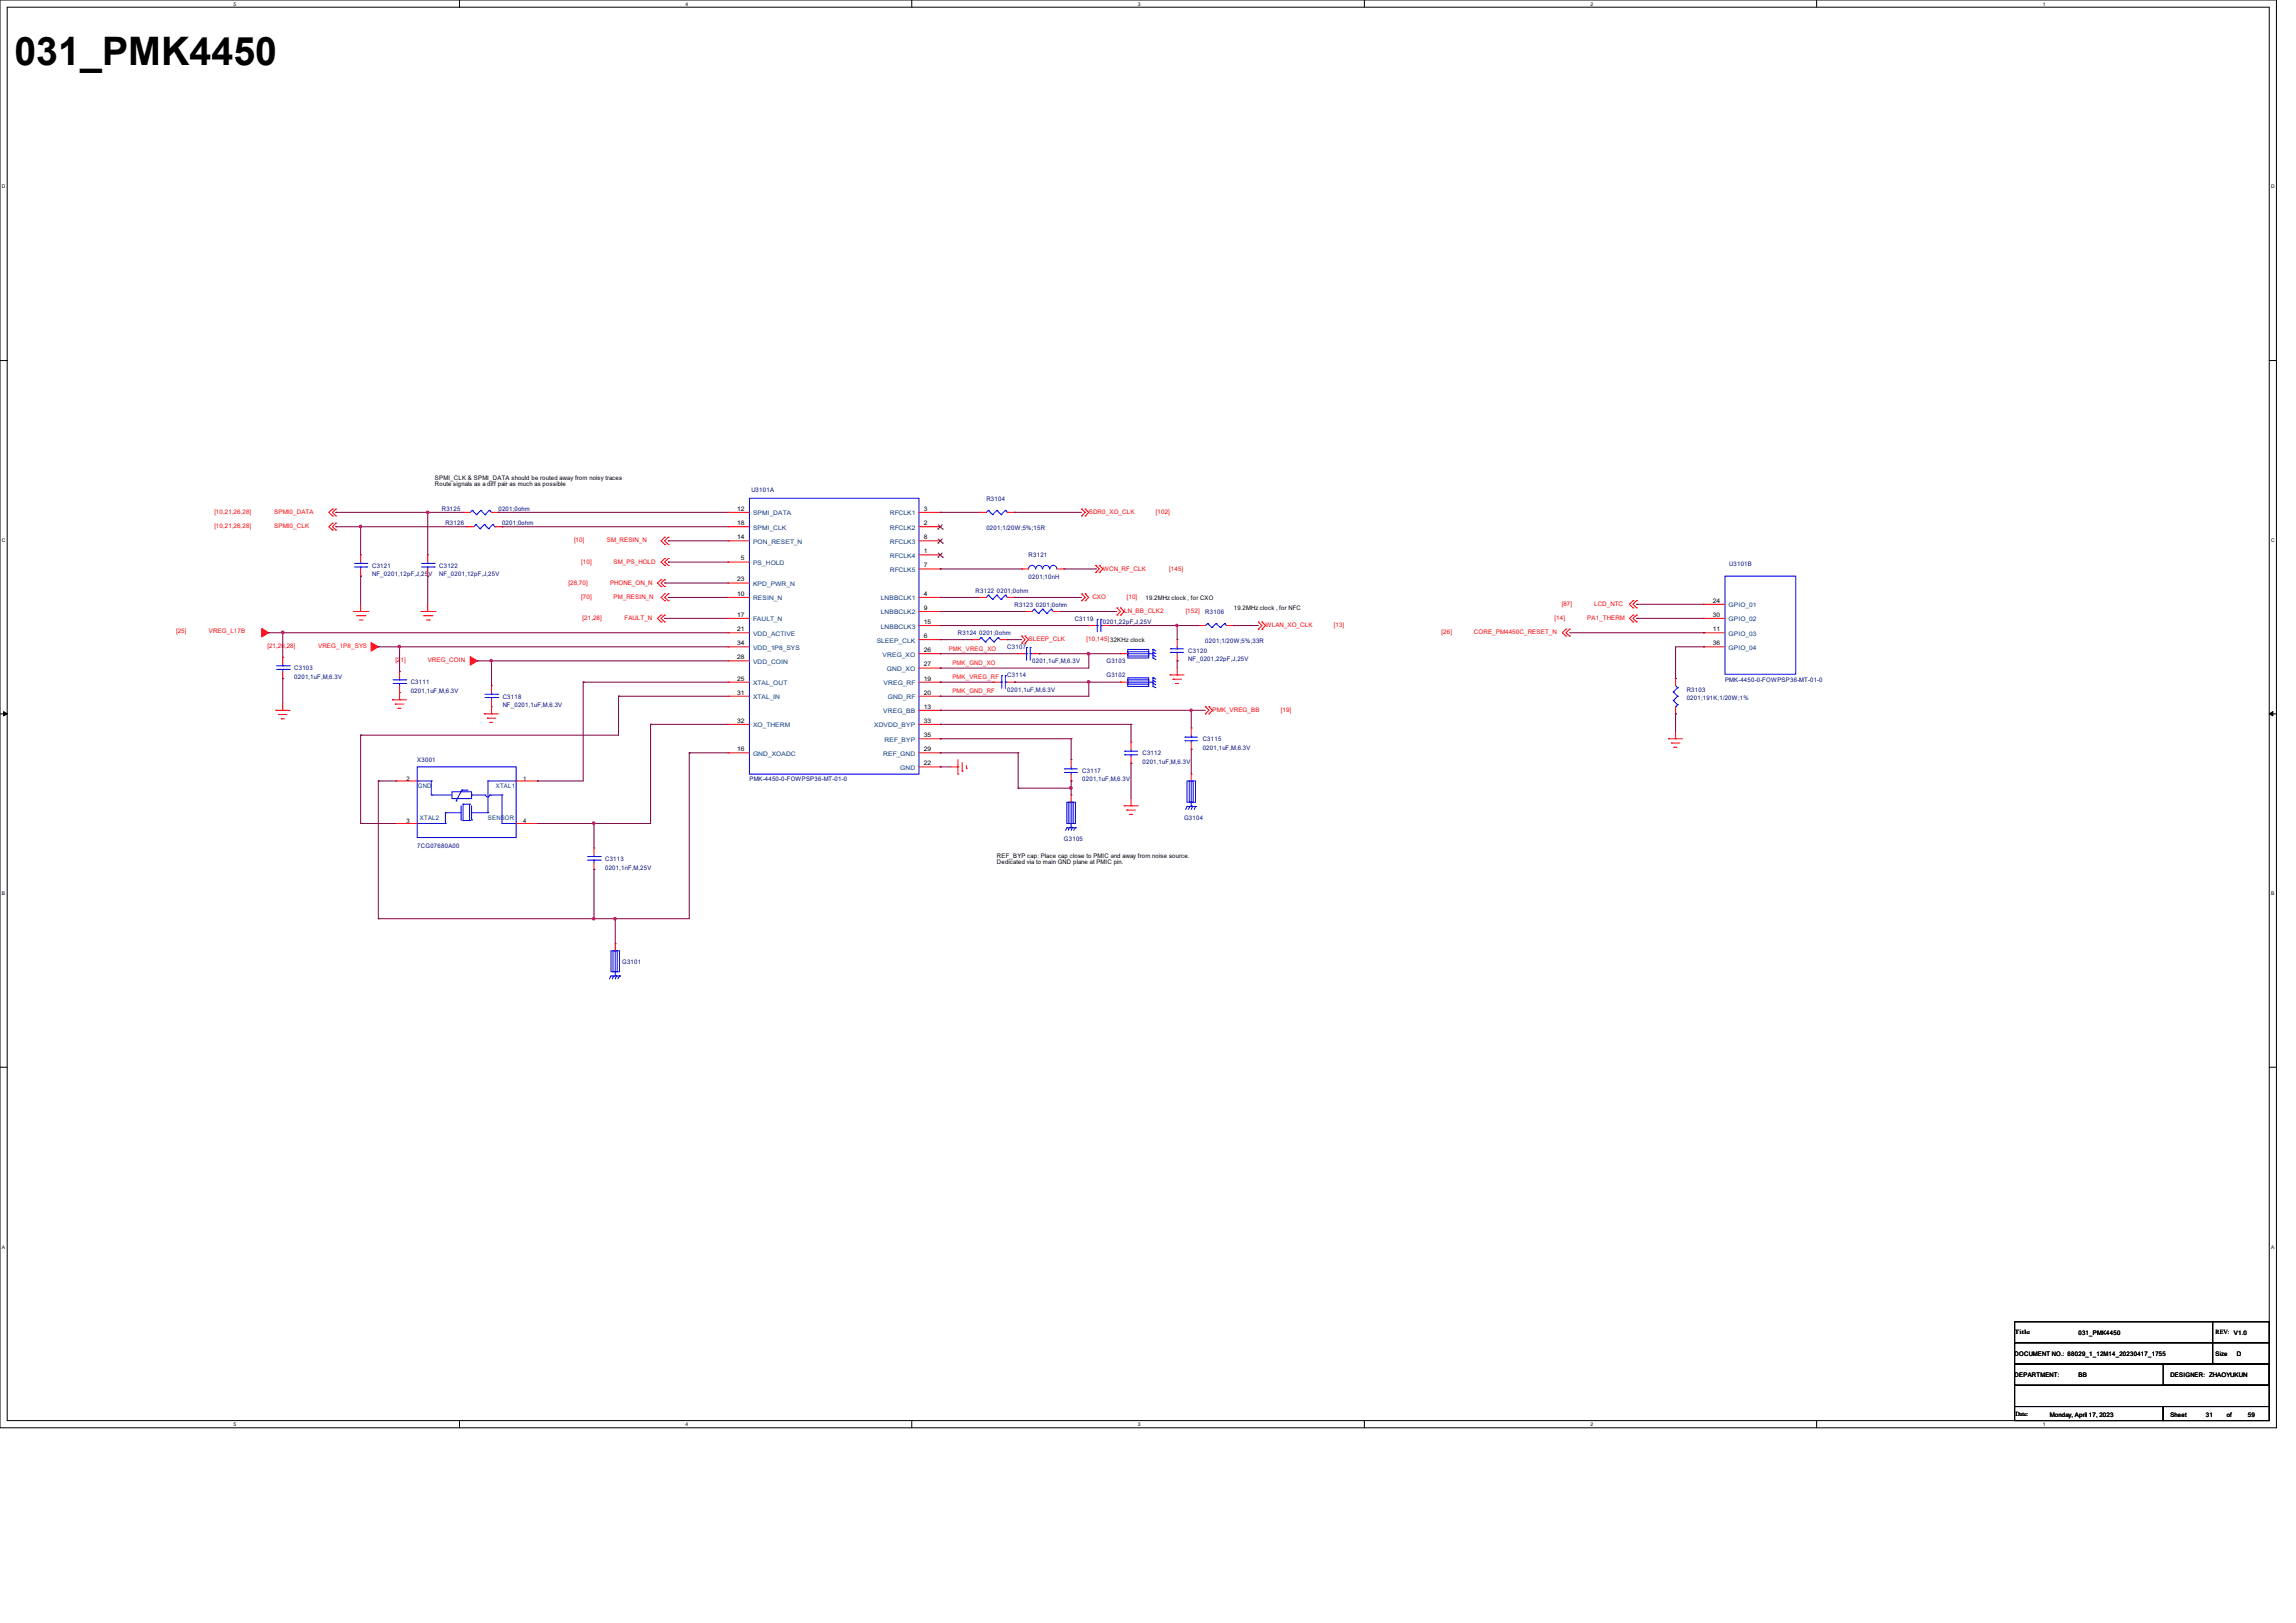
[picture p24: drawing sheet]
<svg xmlns="http://www.w3.org/2000/svg" width="297mm" height="210mm" viewBox="0 0 297 210" stroke-linecap="round" stroke-linejoin="round" font-family="sans-serif">
<defs><g id="words">
<text font-size="5.1" x="1.9" y="8.4">031_PMK4450</text>
<g font-size=".8">
<text x="56.3" y="62.1">SPMI_CLK &amp; SPMI_DATA should be routed away from noisy traces</text>
<text x="56.3" y="62.9">Route signals as a diff pair as much as possible</text>
<text x="95.4" y="69.8">14</text>
<text x="95.4" y="67.9">18</text>
<text x="95.4" y="66.1">12</text>
<text x="119.5" y="66.1">3</text>
<text x="119.5" y="67.9">2</text>
<text x="119.5" y="69.8">8</text>
<text x="119.5" y="71.6">1</text>
<text x="95.4" y="75.2">23</text>
<text x="95.4" y="77.1">10</text>
<text x="95.8" y="72.5">5</text>
<text x="119.5" y="77.1">4</text>
<text x="119.5" y="73.4">7</text>
<text x="148.2" y="77.6">19.2MHz clock , for CXO</text>
<text x="221.6" y="78">24</text>
<text x="95.4" y="79.8">17</text>
<text x="95.4" y="83.5">34</text>
<text x="95.4" y="81.7">21</text>
<text x="119.5" y="78.9">9</text>
<text x="119.5" y="80.7">15</text>
<text x="119.5" y="82.5">6</text>
<text x="159.6" y="79">19.2MHz clock , for NFC</text>
<text x="221.6" y="81.7">11</text>
<text x="221.6" y="79.8">30</text>
<text x="221.6" y="83.5">36</text>
<text x="95.4" y="85.3">28</text>
<text x="95.4" y="89.9">31</text>
<text x="95.4" y="88.1">25</text>
<text x="119.5" y="89.9">20</text>
<text x="119.5" y="86.2">27</text>
<text x="119.5" y="88.1">19</text>
<text x="119.5" y="84.4">26</text>
<text x="95.4" y="93.5">32</text>
<text x="119.5" y="95.4">35</text>
<text x="119.5" y="91.7">13</text>
<text x="119.5" y="93.5">33</text>
<text x="52.6" y="101">2</text>
<text x="67.7" y="101">1</text>
<text x="95.4" y="97.2">16</text>
<text x="119.5" y="99">22</text>
<text x="119.5" y="97.2">29</text>
<text x="52.6" y="106.5">3</text>
<text x="67.7" y="106.5">4</text>
<text x="128.9" y="111">REF_BYP cap: Place cap close to PMIC and away from noise source.</text>
<text x="128.9" y="111.8">Dedicated via to main GND plane at PMIC pin.</text>
<text x="260.6" y="172.6">Title</text>
<text x="268.9" y="172.7">031_PMK4450</text>
<text x="286.6" y="172.6">REV:</text>
<text x="289" y="172.7">V1.0</text>
<text x="260.6" y="175.4">DOCUMENT NO.: 88029_1_12M14_20230417_1755</text>
<text x="260.6" y="178.2">DEPARTMENT:</text>
<text x="268.9" y="178.2">BB</text>
<text x="280.8" y="178.2">DESIGNER: ZHAOYUKUN</text>
<text x="286.6" y="175.4">Size</text>
<text x="289.3" y="175.4">D</text>
<text x="260.7" y="183.2">Date:</text>
<text x="265.2" y="183.3">Monday, April 17, 2023</text>
<text x="280.8" y="183.3">Sheet</text>
<text x="285.3" y="183.3">31</text>
<text x="288" y="183.3">of</text>
<text x="290.8" y="183.3">59</text>
</g>
<g font-size=".8" fill="#000080">
<text x="97.2" y="63.7">U3101A</text>
<text x="127.6" y="64.8">R3104</text>
<text x="57.1" y="66.2">R3125</text>
<text x="57.6" y="68">R3126</text>
<text x="64.5" y="66.2">0201;0ohm</text>
<text x="64.9" y="68">0201;0ohm</text>
<text x="127.6" y="68.5">0201;1/20W;5%;15R</text>
<text x="48.1" y="73.5">C3121</text>
<text x="48.1" y="74.6">NF_0201,12pF,J,25</text>
<text x="55.4" y="74.6">V</text>
<text x="56.8" y="73.5">C3122</text>
<text x="56.8" y="74.6">NF_0201,12pF,J,25V</text>
<text x="126.2" y="76.7">R3122</text>
<text x="128.9" y="76.7">0201;0ohm</text>
<text x="133.1" y="72.1">R3121</text>
<text x="133.1" y="74.9">0201;10nH</text>
<text x="223.7" y="73.3">U3101B</text>
<text x="123.9" y="82.2">R3124</text>
<text x="126.7" y="82.2">0201;0ohm</text>
<text x="130.3" y="84">C3107</text>
<text x="131.2" y="78.5">R3123</text>
<text x="134" y="78.5">0201;0ohm</text>
<text x="139" y="80.3">C3119</text>
<text x="142.7" y="80.8">0201,22pF,J,25V</text>
<text x="155.9" y="79.4">R3106</text>
<text x="155.9" y="83.2">0201;1/20W;5%;33R</text>
<text x="38.1" y="86.7">C3103</text>
<text x="38.1" y="87.8">0201,1uF,M,6.3V</text>
<text x="53.1" y="88.6">C3111</text>
<text x="53.1" y="89.7">0201,1uF,M,6.3V</text>
<text x="130.3" y="87.6">C3114</text>
<text x="130.3" y="89.5">0201,1uF,M,6.3V</text>
<text x="133.5" y="85.8">0201,1uF,M,6.3V</text>
<text x="143.1" y="85.8">G3103</text>
<text x="143.1" y="87.6">G3102</text>
<text x="153.7" y="84.5">C3120</text>
<text x="153.7" y="85.6">NF_0201,22pF,J,25V</text>
<text x="218.2" y="89.5">R3103</text>
<text x="223.1" y="88.3">PMK-4450-0-FOWPSP36-MT-01-0</text>
<text x="65" y="90.4">C3118</text>
<text x="65" y="91.5">NF_0201,1uF,M,6.3V</text>
<text x="155.6" y="95.9">C3115</text>
<text x="218.2" y="90.6">0201;191K;1/20W;1%</text>
<text x="54" y="98.6">X3001</text>
<text x="96.9" y="101.1">PMK-4450-0-FOWPSP36-MT-01-0</text>
<text x="140" y="100">C3117</text>
<text x="140" y="101.1">0201,1uF,M,6.3V</text>
<text x="147.8" y="97.7">C3112</text>
<text x="147.8" y="98.8">0201,1uF,M,6.3V</text>
<text x="155.6" y="97">0201,1uF,M,6.3V</text>
<text x="153.2" y="106">G3104</text>
<text x="54" y="109.7">7CG07680A00</text>
<text x="78.3" y="111.4">C3113</text>
<text x="78.3" y="112.5">0201,1nF,M,25V</text>
<text x="137.6" y="108.8">G3105</text>
<text x="80.5" y="124.7">G3101</text>
</g>
<g font-size=".8" fill="#f00">
<text x="27.7" y="66.5">[10,21,26,28]</text>
<text x="27.7" y="68.4">[10,21,26,28]</text>
<text x="35.5" y="66.5">SPMI0_DATA</text>
<text x="35.5" y="68.4">SPMI0_CLK</text>
<text x="74.3" y="70.2">[10]</text>
<text x="78.5" y="70.2">SM_RESIN_N</text>
<text x="140.8" y="66.5">SDR0_XO_CLK</text>
<text x="149.5" y="66.5">[102]</text>
<text x="73.5" y="75.6">[28,70]</text>
<text x="75.2" y="72.9">[10]</text>
<text x="75.2" y="77.5">[70]</text>
<text x="78.9" y="75.6">PHONE_ON_N</text>
<text x="79.4" y="72.9">SM_PS_HOLD</text>
<text x="79.4" y="77.5">PM_RESIN_N</text>
<text x="141.3" y="77.5">CXO</text>
<text x="142.7" y="73.8">WCN_RF_CLK</text>
<text x="145.8" y="77.5">[10]</text>
<text x="151.3" y="73.8">[145]</text>
<text x="22.8" y="82">[25]</text>
<text x="27" y="82">VREG_L17B</text>
<text x="34.6" y="83.8">[21,26,28]</text>
<text x="41.1" y="83.8">VREG_1P8_SYS</text>
<text x="75.4" y="80.2">[21,28]</text>
<text x="80.8" y="80.2">FAULT_N</text>
<text x="133.1" y="83">SLEEP_CLK</text>
<text x="140.5" y="83">[10,145]32KHz clock</text>
<text x="145.4" y="79.3">LN_BB_CLK2</text>
<text x="153.4" y="79.3">[152]</text>
<text x="163.7" y="81.2">WLAN_XO_CLK</text>
<text x="172.6" y="81.2">[13]</text>
<text x="186.5" y="82.1">[26]</text>
<text x="190.7" y="82.1">CORE_PM4450C_RESET_N</text>
<text x="201.1" y="80.2">[14]</text>
<text x="202" y="78.4">[87]</text>
<text x="205.3" y="80.2">PA1_THERM</text>
<text x="206.2" y="78.4">LCD_NTC</text>
<text x="51.1" y="85.6">[2</text>
<text x="51.8" y="85.6">1]</text>
<text x="55.3" y="85.6">VREG_COIN</text>
<text x="122.7" y="84.2">PMK_VREG_XO</text>
<text x="123.2" y="86.1">PMK_GND_XO</text>
<text x="123.2" y="87.9">PMK_VREG_RF</text>
<text x="123.2" y="89.7">PMK_GND_RF</text>
<text x="156.8" y="92.1">PMK_VREG_BB</text>
<text x="165.7" y="92.1">[19]</text>
</g>
<g font-size=".8" fill="#004080">
<text x="97.4" y="70.4">PON_RESET_N</text>
<text x="97.4" y="68.5">SPMI_CLK</text>
<text x="97.4" y="66.7">SPMI_DATA</text>
<text x="115.1" y="66.7">RFCLK1</text>
<text x="115.1" y="68.5">RFCLK2</text>
<text x="115.1" y="70.4">RFCLK3</text>
<text x="97.4" y="75.8">KPD_PWR_N</text>
<text x="97.4" y="73.1">PS_HOLD</text>
<text x="97.4" y="77.7">RESIN_N</text>
<text x="114" y="77.7">LNBBCLK1</text>
<text x="115.1" y="72.2">RFCLK4</text>
<text x="115.1" y="74">RFCLK5</text>
<text x="97.4" y="80.4">FAULT_N</text>
<text x="97.4" y="82.3">VDD_ACTIVE</text>
<text x="113.4" y="83.1">SLEEP_CLK</text>
<text x="114" y="79.5">LNBBCLK2</text>
<text x="114" y="81.3">LNBBCLK3</text>
<text x="223.6" y="82.3">GPIO_03</text>
<text x="223.6" y="78.6">GPIO_01</text>
<text x="223.6" y="80.4">GPIO_02</text>
<text x="97.4" y="84.1">VDD_1P8_SYS</text>
<text x="97.4" y="85.9">VDD_COIN</text>
<text x="97.4" y="88.6">XTAL_OUT</text>
<text x="114.2" y="85">VREG_XO</text>
<text x="114.3" y="88.6">VREG_RF</text>
<text x="114.7" y="86.8">GND_XO</text>
<text x="223.6" y="84.1">GPIO_04</text>
<text x="97.4" y="94.1">XO_THERM</text>
<text x="97.4" y="90.5">XTAL_IN</text>
<text x="113.1" y="94.1">XDVDD_BYP</text>
<text x="114.3" y="92.3">VREG_BB</text>
<text x="114.4" y="96">REF_BYP</text>
<text x="114.9" y="90.5">GND_RF</text>
<text x="64.1" y="101.9">XTAL1</text>
<text x="97.4" y="97.8">GND_XOADC</text>
<text x="114.3" y="97.8">REF_GND</text>
<text x="116.5" y="99.6">GND</text>
<text x="54.1" y="102">GND</text>
<text x="54.3" y="106">XTAL2</text>
<text x="63.1" y="106.1">SENSOR</text>
</g>
<g font-size=".6">
<text x="30.2" y=".7">5</text>
<text x="88.7" y=".7">4</text>
<text x="147.2" y=".7">3</text>
<text x="205.7" y=".7">2</text>
<text x="264.2" y=".7">1</text>
<text x=".3" y="24.4">D</text>
<text x="293.8" y="24.4">D</text>
<text x=".3" y="70.1">C</text>
<text x="293.8" y="70.1">C</text>
<text x=".3" y="115.8">B</text>
<text x="293.8" y="115.8">B</text>
<text x=".3" y="161.5">A</text>
<text x="293.8" y="161.5">A</text>
<text x="30.2" y="184.5">5</text>
<text x="88.7" y="184.5">4</text>
<text x="147.2" y="184.5">3</text>
<text x="205.7" y="184.5">2</text>
<text x="264.2" y="184.5">1</text>
</g>
</g></defs>
<g fill="none" stroke="#000" stroke-width=".13">
<path d="M0 0h294.5v184.7h-294.5zM.9 .9h292.6v182.9h-292.6zM59.4 0v.9M117.9 0v.9M176.5 0v.9M235 0v.9M0 46.7h.9M293.5 46.7h1M0 92.4h.9M.5 92.1l.4 .3-.4 .2zM293.5 92.4l.5-.3v.5zM293.5 92.4h1"/>
<path d="M0 138.1h.9M293.5 138.1h1M59.4 183.8v.9M117.9 183.8v.9M176.5 183.8v.9M235 183.8v.9"/>
</g>
<path d="M.5 92.1l.4 .3-.4 .2zM293.5 92.4l.5-.3v.5z" fill="#000"/>
<g fill="none" stroke="#f00" stroke-width=".13">
<path d="M43 65.9h.1M43 66.8h.1M43 67.7h.1M43 68.6h.1M43 65.9l-.5 .4 .5 .5M43 67.7l-.5 .5 .5 .4M43.4 65.9h.1M43.4 66.8h.1M43.4 67.7h.1M43.4 68.6h.1M43.4 65.9l-.4 .4 .4 .5M43.4 67.7l-.4 .5 .4 .4"/>
<path d="M45.7 79.1h1.9M46.1 79.7h1.1M46.7 79.1h.1M46.7 78.2v.9M47.2 79.7h.1M47.6 79.1h.1M54.4 79.1h1.9M54.8 79.7h1.1M55.3 79.1h.1M55.3 78.2v.9M55.9 79.7h.1M56.3 79.1h.1"/>
<path d="M85.5 75h.1M85.5 75.9h.1M85.5 79.6h.1M85.5 75l-.5 .4 .5 .5M85.5 79.6l-.5 .4 .5 .5M86 69.5h.1M86 70.4h.1M86 72.3h.1M86 73.2h.1M86 75h.1M86 75.9h.1M86 76.8h.1"/>
<path d="M86 77.7h.1M86 79.6h.1M86 69.5l-.5 .5 .5 .4M86 72.3l-.5 .4 .5 .5M86 75l-.5 .4 .5 .5M86 76.8l-.5 .5 .5 .4M86 79.6l-.5 .4 .5 .5M86.4 69.5h.1M86.4 70.4h.1M86.4 72.3h.1M86.4 73.2h.1M86.4 76.8h.1"/>
<path d="M86.4 77.7h.1M86.4 69.5l-.4 .5 .4 .4M86.4 72.3l-.4 .4 .4 .5M86.4 76.8l-.4 .5 .4 .4M35.7 91.9h.1M35.7 91.9h1.8M36 92.5h.1M36 92.5h1.1M36.4 93h.1M36.4 93h.4M36.6 91.9h.1M36.6 91v.9"/>
<path d="M46.5 80.2h.3M46.8 80.2h.1M50.8 90.6h.1M50.8 90.6h1.8M51.1 91.1h.1M51.1 91.1h1.1M51.5 91.7h.1M51.5 91.7h.4M51.7 90.6h.1M51.7 89.6v1M55.2 80.2h.3M55.5 80.2h.1"/>
<path d="M62.7 92.4h.1M62.7 92.4h1.8M63 92.9h.1M63 92.9h1.1M63.4 93.5h.1M63.4 93.5h.4M63.6 92.4h.1M63.6 91.4v1M85.5 80.5h.1M86 80.5h.1M123 99.2h.9M123.9 99.2h.1"/>
<path d="M123.9 98.3v1.9M124.5 99.8h.1M124.5 98.7v1.1M125 99.4h.1M125 99.1v.3M151.3 87.3h.1M151.3 87.3h1.9M151.7 87.9h.1M151.7 87.9h1.1M152.1 88.4h.1M152.1 88.4h.3M152.3 87.3h.1"/>
<path d="M152.3 86.4v.9M215.8 95.6h.1M215.8 95.6h1.8M216.2 96.1h.1M216.2 96.1h1.1M216.5 96.7h.1M216.5 96.7h.4M216.7 95.6h.1M216.7 94.7v.9M123.9 100.2h.1M145.4 104.3h.1M145.4 104.3h1.8"/>
<path d="M145.8 104.8h.1M145.8 104.8h1.1M146.1 105.4h.1M146.1 105.4h.4M146.3 104.3h.1M146.3 103.3v1"/>
</g>
<path d="M33.9 81.3l.9 .6-.9 .5z" fill-rule="evenodd" fill="#f00"/>
<path d="M33.9 81.3l.9 .6-.9 .5z" fill="none" stroke="#f00" stroke-width=".13"/>
<path d="M48 83.1l.9 .6-.9 .5z" fill-rule="evenodd" fill="#f00"/>
<path d="M211.2 77.7h.1M211.2 78.7h.1M211.2 77.7l-.4 .5 .4 .5M211.7 77.7h.1M211.7 78.7h.1M211.7 77.7l-.5 .5 .5 .5M48 83.1l.9 .6-.9 .5z" fill="none" stroke="#f00" stroke-width=".13"/>
<path d="M60.8 85l.9 .5-.9 .6z" fill-rule="evenodd" fill="#f00"/>
<g fill="none" stroke="#f00" stroke-width=".13">
<path d="M46.7 71.8h.1M46.7 74.5h.1M46.7 71.8v.9M46.7 73.6v.9M55.3 71.8h.1M55.3 74.5h.1M55.3 71.8v.9M55.3 73.6v.9M59.9 66.3h.1M59.9 66.3h.9M60.4 68.2h.1M60.4 68.2h.9"/>
<path d="M63.6 66.3h.9M64 68.2h.9M64.5 66.3h.1M64.9 68.2h.1M94.2 75.4h.1M94.2 70h.1M94.2 72.7h.1M94.2 77.3h.1M94.2 68.2h.1M94.2 66.3h.1M94.2 77.3h2.7M94.2 66.3h2.7"/>
<path d="M94.2 68.2h2.7M94.2 75.4h2.7M94.2 70h2.7M94.2 72.7h2.7M118.9 73.6h2.7M118.9 77.3h2.7M118.9 66.3h2.7M118.9 68.2h2.7M118.9 79.1h2.7M118.9 70h2.7M118.9 71.8h2.7M121.6 77.3h.1"/>
<path d="M121.6 79.1h.1M121.6 66.3h.1M121.6 68.2h.1M121.6 70h.1M121.6 71.8h.1M121.6 73.6h.1M126.7 77.3h.1M126.7 66.3h.1M126.7 77.3h.9M126.7 66.3h.9M130.3 77.3h.9M130.3 66.3h.9"/>
<path d="M131.2 77.3h.1M131.2 66.3h.1M132.2 73.6h.1M132.2 73.6h.9M132.6 79.1h.1M132.6 79.1h.9M136.3 79.1h.9M136.7 73.6h.9M137.2 79.1h.1M137.6 73.6h.1M139.9 66.8h.1M139.9 65.9h.1"/>
<path d="M139.9 77.7h.1M139.9 76.8h.1M139.9 65.9l.5 .4-.5 .5M139.9 76.8l.5 .5-.5 .4M140.4 66.8h.1M140.4 65.9h.1M140.4 77.7h.1M140.4 76.8h.1M140.4 65.9l.4 .4-.4 .5M140.4 76.8l.4 .5-.4 .4M141.7 74.1h.1M141.7 73.2h.1"/>
<path d="M141.7 73.2l.5 .4-.5 .5M142.2 74.1h.1M142.2 73.2h.1M142.2 73.2l.5 .4-.5 .5M144.5 79.6h.1M144.5 78.7h.1M144.5 78.7l.4 .4-.4 .5M144.9 79.6h.1M144.9 78.7h.1M144.9 78.7l.5 .4-.5 .5M211.2 79.6h.1M211.2 79.6l-.4 .4 .4 .5"/>
<path d="M211.7 79.6h.1M211.7 79.6l-.5 .4 .5 .5M220.4 78.2h.1M220.4 78.2h2.7M36.6 85h.1M36.6 87.8h.1M36.6 85v1M36.6 86.9v.9M51.7 86.9h.1M51.7 89.6h.1M51.7 86.9v.9M51.7 88.7v.9"/>
<path d="M60.8 85l.9 .5-.9 .6zM63.6 88.7h.1M63.6 91.4h.1M63.6 88.7v.9M63.6 90.6v.8M94.2 80h.1M94.2 97.4h.1M94.2 83.7h.1M94.2 81.9h.1M94.2 85.5h.1M94.2 93.7h.1M94.2 90.1h.1"/>
<path d="M94.2 88.3h.1M94.2 81.9h2.7M94.2 80h2.7M94.2 83.7h2.7M94.2 90.1h2.7M94.2 97.4h2.7M94.2 85.5h2.7M94.2 88.3h2.7M94.2 93.7h2.7M118.9 82.8h2.7M118.9 84.6h2.7M118.9 99.2h2.7"/>
<path d="M118.9 90.1h2.7M118.9 86.4h2.7M118.9 97.4h2.7M118.9 80.9h2.7M118.9 95.6h2.7M118.9 91.9h2.7M118.9 88.3h2.7M118.9 93.7h2.7M121.6 99.2h.1M121.6 90.1h.1M121.6 86.4h.1M121.6 80.9h.1"/>
<path d="M121.6 95.6h.1M121.6 97.4h.1M121.6 82.8h.1M121.6 91.9h.1M121.6 88.3h.1M121.6 84.6h.1M121.6 93.7h.1M125.7 82.8h.1M125.7 82.8h1M128.5 88.3h.1M128.5 88.3h.9M129.4 82.8h.9"/>
<path d="M130.3 82.8h.1M130.3 88.3h.9M131.2 88.3h.1M131.7 84.6h.1M131.7 84.6h.9M132.2 83.2h.1M132.2 82.3h.1M132.2 82.3l.4 .5-.4 .4M132.6 83.2h.1M132.6 82.3h.1M132.6 82.3l.5 .5-.5 .4M133.5 84.6h1"/>
<path d="M134.5 84.6h.1M138.6 98.3h.1M138.6 98.3v.9M140.8 80.9h.1M140.8 80.9h.9M142.7 80.9h.9M143.6 80.9h.1M144.9 84.6h.1M144.9 88.3h.1M144.9 84.6h1M144.9 88.3h1M146.3 98.8h.1"/>
<path d="M146.3 96h.1M146.3 96v.9M146.3 97.9v.9M152.3 85.5h.1M152.3 82.8h.1M152.3 82.8v.9M152.3 84.6v.9M154.1 96.9h.1M154.1 94.2h.1M154.1 94.2v.9M154.1 96v.9M155 80.9h.1"/>
<path d="M155 80.9h.9M155.9 92.4h.1M155.9 91.4h.1M155.9 91.4l.5 .5-.5 .5M156.4 92.4h.1M156.4 91.4h.1M156.4 91.4l.4 .5-.4 .5M158.7 80.9h.9M159.6 80.9h.1M162.8 81.4h.1M162.8 80.5h.1M162.8 80.5l.4 .4-.4 .5"/>
<path d="M163.2 81.4h.1M163.2 80.5h.1M163.2 80.5l.5 .4-.5 .5M202.6 81.4h.1M202.6 82.3h.1M202.6 81.4l-.5 .5 .5 .4M203 81.4h.1M203 82.3h.1M203 81.4l-.4 .5 .4 .4M211.2 80.5h.1M211.7 80.5h.1M216.7 87.8h.1"/>
<path d="M216.7 92.4h.1M216.7 87.8v.9M216.7 91.4v1M220.4 81.9h.1M220.4 80h.1M220.4 83.7h.1M220.4 81.9h2.7M220.4 80h2.7M220.4 83.7h2.7M51.2 101h.1M51.2 106.6h.1M51.2 106.6h2.8"/>
<path d="M51.2 101h2.8M66.8 106.6h2.7M66.8 101h2.7M69.5 106.6h.1M69.5 101h.1M76.8 109.7h.1M76.8 112.5h.1M76.8 109.7v1M76.8 111.6v.9M138.6 101h.1M138.6 102.9h.1M138.6 100.2v.8"/>
<path d="M138.6 102.9v.9M154.1 100.2h.1M154.1 100.2v.8M79.6 122.1h.1M79.6 122.1v.9"/>
</g>
<path d="M260.6 171h25.6v2.7h-25.6zM260.6 173.7h25.6v2.8h-25.6zM260.6 179.2h32.9v2.8h-32.9zM260.6 176.5h32.9v2.7h-32.9zM279.8 176.5h13.7v2.7h-13.7zM286.2 171h7.3v2.7h-7.3zM286.2 173.7h7.3v2.8h-7.3zM260.6 182h19.2v1.8h-19.2zM279.8 182h13.7v1.8h-13.7z" fill="none" stroke="#000" stroke-width=".13"/>
<g fill="none" stroke="#00f" stroke-width=".13">
<path d="M45.8 73.4h1.7M45.8 72.9h1.7M46.7 72.9h.1M46.7 73.4h.1M46.7 72.7v.2M46.7 73.4v.2M47.5 73.4h.1M47.5 72.9h.1M54.5 73.4h1.7M54.5 72.9h1.7M55.3 72.9h.1M55.3 73.4h.1"/>
<path d="M55.3 72.7v.2M55.3 73.4v.2M56.2 73.4h.1M56.2 72.9h.1M61.1 66h.1M61.1 66l-.3 .3M61.1 66l.5 .6M61.6 67.9h.1M61.6 67.9l-.3 .3M61.6 67.9l.5 .5M61.6 66.6h.1M62.1 68.4h.1"/>
<path d="M62.2 66h.1M62.2 66l-.6 .6M62.2 66l.5 .6M62.7 67.9h.1M62.7 67.9l-.6 .5M62.7 67.9l.5 .5M62.7 66.6h.1M63.2 68.4h.1M63.3 66h.1M63.3 66l-.6 .6M63.3 66l.3 .3M63.6 66.3h.1"/>
<path d="M63.8 67.9h.1M63.8 67.9l-.6 .5M63.8 67.9l.2 .3M64 68.2h.1M96.9 64.5h22v35.7h-22zM127.8 77h.1M127.8 66h.1M127.8 77l-.2 .3M127.8 77l.6 .6M127.8 66l-.2 .3M127.8 66l.6 .6M128.4 77.6h.1"/>
<path d="M128.4 66.6h.1M128.9 77h.1M128.9 66h.1M128.9 77l-.5 .6M128.9 77l.6 .6M128.9 66l-.5 .6M128.9 66l.6 .6M129.5 77.6h.1M129.5 66.6h.1M130 77h.1M130 66h.1M130 77l-.5 .6"/>
<path d="M130 77l.3 .3M130 66l-.5 .6M130 66l.3 .3M130.3 77.3h.1M130.3 66.3h.1M133.8 78.8h.1M133.8 78.8l-.3 .3M133.8 78.8l.5 .6M133.9 73.6a.44 .44 0 0 0-.4-.4 .44 .44 0 0 0-.4 .4M134.3 79.4h.1M134.8 73.6a.43 .43 0 0 0-.4-.4 .43 .43 0 0 0-.4 .4M134.9 78.8h.1"/>
<path d="M134.9 78.8l-.6 .6M134.9 78.8l.5 .6M135.4 79.4h.1M135.8 73.6a.44 .44 0 0 0-.5-.4 .44 .44 0 0 0-.4 .4M136 78.8h.1M136 78.8l-.6 .6M136 78.8l.3 .3M136.3 79.1h.1M136.7 73.6a.44 .44 0 0 0-.5-.4 .44 .44 0 0 0-.4 .4M223.1 74.5h9.2v12.7h-9.2zM35.8 86.6h1.6M35.8 86.1h1.6"/>
<path d="M36.6 86.1h.1M36.6 86.6h.1M36.6 86v.1M36.6 86.6v.3M37.4 86.6h.1M37.4 86.1h.1M50.8 88.4h1.7M50.8 88h1.7M51.7 88h.1M51.7 88.4h.1M51.7 87.8v.2M51.7 88.4v.3"/>
<path d="M52.5 88.4h.1M52.5 88h.1M54 99.2h12.8v9.2h-12.8zM62.7 90.3h1.7M62.7 89.8h1.7M63.6 89.8h.1M63.6 90.3h.1M63.6 89.6v.2M63.6 90.3v.3M64.4 90.3h.1M64.4 89.8h.1M126.9 82.5h.1"/>
<path d="M126.9 82.5l-.2 .3M126.9 82.5l.6 .6M127.5 83.1h.1M128 82.5h.1M128 82.5l-.5 .6M128 82.5l.6 .6M128.6 83.1h.1M129.1 82.5h.1M129.1 82.5l-.5 .6M129.1 82.5l.3 .3M129.4 82.8h.1M129.4 88.3h.2"/>
<path d="M129.6 88.3h.1M129.6 87.4h.1M129.6 87.4v1.7M130 87.4h.1M130 88.3h.1M130 88.3h.3M130 87.4v1.7M132.6 84.6h.2M132.8 84.6h.1M132.8 83.8h.1M132.8 83.8v1.6M133.3 83.8h.1"/>
<path d="M133.3 84.6h.1M133.3 84.6h.2M133.3 83.8v1.6M137.7 99.5h.1M137.7 99.9h.1M137.7 99.5h1.7M137.7 99.9h1.7M138.6 99.9h.1M138.6 99.5h.1M138.6 99.2v.3M138.6 99.9v.3M141.7 80.9h.2"/>
<path d="M141.9 80.9h.1M141.9 80.1h.1M141.9 80.1v1.6M142.4 80.1h.1M142.4 80.9h.1M142.4 80.9h.3M142.4 80.1v1.6M145.5 97.2h.1M145.5 97.7h.1M145.5 97.2h1.7M145.5 97.7h1.7M145.9 84.3h2.7v.6h-2.7z"/>
<path d="M145.9 84h2.7v1.1h-2.7zM145.9 88h2.7v.5h-2.7zM145.9 87.7h2.7v1.1h-2.7zM145.9 84.6h.1M145.9 88.3h.1M145.9 84.6h3.2M145.9 88.3h3.2M146.3 97.7h.1M146.3 97.2h.1M146.3 96.9v.3M146.3 97.7v.2M149.1 84.6h.1"/>
<path d="M149.1 88.3h.1M149.1 84h.1M149.1 84.4h.1M149.1 84.8h.1M149.1 85.1h.1M149.1 87.7h.1M149.1 88.1h.1M149.1 88.4h.1M149.1 88.8h.1M149.1 84v1.1M149.1 87.7v1.1M149.1 84l.4 .2"/>
<path d="M149.1 84.4l.4 .2M149.1 84.8l.4 .2M149.1 85.1l.4 .2M149.1 87.7l.4 .2M149.1 88.1l.4 .2M149.1 88.4l.4 .2M149.1 88.8l.4 .2M151.4 83.9h.1M151.4 84.4h.1M151.4 83.9h1.7M151.4 84.4h1.7M152.3 84.4h.1"/>
<path d="M152.3 83.9h.1M152.3 83.7v.2M152.3 84.4v.2M153.3 95.4h.1M153.3 95.8h.1M153.3 95.4h1.6M153.3 95.8h1.6M154.1 95.8h.1M154.1 95.4h.1M154.1 95.1v.3M154.1 95.8v.2M156.2 80.7h.1"/>
<path d="M156.2 80.7l-.3 .2M156.2 80.7l.6 .5M156.8 81.2h.1M157.3 80.7h.1M157.3 80.7l-.5 .5M157.3 80.7l.6 .5M157.9 81.2h.1M158.4 80.7h.1M158.4 80.7l-.5 .5M158.4 80.7l.3 .2M158.7 80.9h.1M216.5 89.5h.1"/>
<path d="M216.5 90.6h.1M216.5 89.5l.5 .6M216.5 90.6l.5 .6M216.7 91.4h.1M216.7 88.7l.3 .3M217 89h.1M217 90.1h.1M217 91.2h.1M217 89l-.5 .5M217 90.1l-.5 .5M217 91.2l-.3 .2M54 106.6h.1"/>
<path d="M54 101h.1M54 106.6h3.6M54 101h1.8M55.8 101h.1M55.8 102.9h.1M55.8 102.9h2.7M55.8 101v1.9M57.6 105.2h.1M57.6 106.6h.1M57.6 105.2h2M57.6 105.2v1.4M58.5 102.4h2.5v.9h-2.5z"/>
<path d="M59 103.6h.1M59.6 106.1h.1M59.6 104.3v1.8M59.7 102.2h.1M59.7 102.2h.8M59.7 102.2l-.7 1.4M59.9 106.2h.1M59.9 104.1h.1M59.9 104.1v2.1M59.9 106.2h.8M59.9 104.1h.8M60.7 106.2h.1"/>
<path d="M60.7 104.1h.1M60.7 104.1v2.1M61 106.1h.1M61 102.9h.1M61 102.9h1.8l.1 .1 .2 .1 .2-.1v-.1M61 104.3v1.8M61 105.2h2.1M63.1 105.2h.1M63.1 101h.1M63.1 101v4.2M63.1 101h3.7M63.4 102.9h.1"/>
<path d="M63.4 102.9h1.5M64.9 106.6h.1M64.9 102.9h.1M64.9 106.6h1.9M64.9 102.9v3.7M66.8 101h.1M76 111.3h1.6M76 110.8h1.6M76.8 110.8h.1M76.8 111.3h.1M76.8 110.7v.1M76.8 111.3v.3"/>
<path d="M77.6 111.3h.1M77.6 110.8h.1M138 103.8h1.1v2.8h-1.1zM138 107.1h.1M138 107.1h1.1M138 107.1l-.2 .3M138.3 103.8h.5v2.8h-.5zM138.3 107.1h.1M138.3 107.1l-.1 .3M138.6 103.8h.1M138.6 107h.1M138.6 103.8v3.2"/>
<path d="M138.7 107.1h.1M138.7 107.1l-.1 .3M139.1 107.1h.1M139.1 107.1l-.2 .3M153.5 101h1.1v2.8h-1.1zM153.5 104.4h.1M153.5 104.4h1.1M153.5 104.4l-.1 .3M153.8 101h.5v2.8h-.5zM153.9 104.4h.1M153.9 104.4l-.2 .3M154.1 101h.1"/>
<path d="M154.1 104.3h.1M154.1 101v3.3M154.3 104.4h.1M154.3 104.4l-.2 .3M154.6 104.4h.1M154.6 104.4l-.1 .3M79 123h1.1v2.7h-1.1zM79 126.3h.1M79 126.3h1.1M79 126.3l-.2 .4M79.3 123h.5v2.7h-.5zM79.4 126.3h.1"/>
<path d="M79.4 126.3l-.2 .4M79.6 123h.1M79.6 126.2h.1M79.6 123v3.2M79.8 126.3h.1M79.8 126.3l-.2 .4M80.1 126.3h.1M80.1 126.3l-.2 .4"/>
</g>
<path d="M121.3 68.5h.1M121.3 70.3h.1M121.3 72.1h.1M121.4 67.9l.5 .6M121.4 69.7l.5 .6M121.4 71.5l.5 .6M121.9 67.9l-.6 .6M121.9 69.7l-.6 .6M121.9 71.5l-.6 .6M121.9 68.5h.1M121.9 70.3h.1M121.9 72.1h.1" fill="none" stroke="#804000" stroke-width=".13"/>
<g fill="none" stroke="#800040" stroke-width=".13">
<path d="M43.4 66.3h.1M43.4 68.2h.1M43.4 66.3h11.9M43.4 68.2h3.3M86 75.4h.1M86 75.4h8.2M86.4 70h.1M86.4 72.7h.1M86.4 77.3h.1M86.4 70h7.8M86.4 72.7h7.8M86.4 77.3h7.8"/>
<path d="M34.8 81.9h.1M34.8 81.9h59.4M36.6 81.9h.1M86 80h.1M86 80h8.2"/>
</g>
<circle cx="36.6" cy="81.8" r=".17" fill="#f0f"/>
<circle cx="36.6" cy="81.8" r=".17" fill="none" stroke="#f0f" stroke-width=".13"/>
<path d="M36.6 81.9h.1M36.6 81.9v3.1M48.9 83.7h.1M48.9 83.7h45.3M51.7 83.7h.1" fill="none" stroke="#800040" stroke-width=".13"/>
<circle cx="51.6" cy="83.7" r=".17" fill="#f0f"/>
<circle cx="51.6" cy="83.7" r=".17" fill="none" stroke="#f0f" stroke-width=".13"/>
<path d="M211.7 78.2h.1M211.7 78.2h8.7M36.6 87.8h.1M36.6 87.8v3.2M51.7 83.7h.1M51.7 83.7v3.2M61.7 85.5h.1M61.7 85.5h32.5M63.6 85.5h.1M63.6 85.5v3.2" fill="none" stroke="#800040" stroke-width=".13"/>
<path d="M63.4 85.4h.3v.2h-.3z" fill-rule="evenodd" fill="#f0f"/>
<path d="M63.4 85.4h.3v.2h-.3z" fill="none" stroke="#f0f" stroke-width=".13"/>
<g fill="none" stroke="#800040" stroke-width=".13">
<path d="M46.7 95.1h.1M46.7 95.1v11.5M46.7 95.1h33.3M75.4 88.3h.1M75.4 88.3h18.8M75.4 88.3v12.7h-5.9M84.2 93.7h.1M84.2 93.7v12.9M89.2 97.4h.1M89.2 97.4v21.5M203 81.9h17.4M211.7 80h.1"/>
<path d="M211.7 80h8.7M216.7 87.8h.1M216.7 92.4h.1M216.7 83.7v4.1M216.7 92.4v2.3M220.4 81.9h.1M46.7 106.6h.1M46.7 106.6h4.5M48.9 101h.1M48.9 101h2.3M48.9 101v17.9M69.5 101h.1"/>
<path d="M69.5 106.6h.1M69.5 106.6h7.3"/>
</g>
<circle cx="76.8" cy="106.5" r=".17" fill="#f0f"/>
<circle cx="76.8" cy="106.5" r=".17" fill="none" stroke="#f0f" stroke-width=".13"/>
<path d="M48.9 118.9h.1M76.8 106.6h.1M76.8 112.5h.1M76.8 106.6h7.4M76.8 106.6v3.1M76.8 112.5v6.4h-27.9" fill="none" stroke="#800040" stroke-width=".13"/>
<circle cx="76.8" cy="118.9" r=".17" fill="#f0f"/>
<circle cx="76.8" cy="118.9" r=".17" fill="none" stroke="#f0f" stroke-width=".13"/>
<path d="M76.8 118.9h.1M76.8 118.9h12.4M79.6 118.9h.1" fill="none" stroke="#800040" stroke-width=".13"/>
<circle cx="79.5" cy="118.9" r=".17" fill="#f0f"/>
<circle cx="79.5" cy="118.9" r=".17" fill="none" stroke="#f0f" stroke-width=".13"/>
<path d="M46.7 68.2h.1M46.7 68.2v3.6M64.5 66.3h.1M64.5 66.3h29.7M64.9 68.2h.1M64.9 68.2h29.3M79.6 118.9h.1M79.6 118.9v3.2" fill="none" stroke="#800040" stroke-width=".13"/>
<circle cx="46.6" cy="68.1" r=".16" fill="#f0f"/>
<circle cx="46.6" cy="68.1" r=".16" fill="none" stroke="#f0f" stroke-width=".13"/>
<path d="M46.7 68.2h.1M46.7 68.2h13.7M55.3 66.3h.1M55.3 66.3v5.5" fill="none" stroke="#800040" stroke-width=".13"/>
<circle cx="55.3" cy="66.3" r=".17" fill="#f0f"/>
<circle cx="55.3" cy="66.3" r=".17" fill="none" stroke="#f0f" stroke-width=".13"/>
<g fill="none" stroke="#800040" stroke-width=".13">
<path d="M46.7 74.5h.1M46.7 74.5v3.7M55.3 66.3h.1M55.3 74.5h.1M55.3 66.3h4.6M55.3 74.5v3.7M121.6 66.3h.1M121.6 77.3h.1M121.6 66.3h5.1M121.6 77.3h5.1M131.2 66.3h.1M131.2 77.3h.1"/>
<path d="M131.2 66.3h8.7M131.2 77.3h8.7M137.2 79.1h.1M137.2 79.1h7.3M121.6 80.9h.1M121.6 80.9h19.2M143.6 80.9h.1M143.6 80.9h8.7"/>
</g>
<path d="M152.1 80.8h.3v.2h-.3z" fill-rule="evenodd" fill="#f0f"/>
<path d="M152.1 80.8h.3v.2h-.3z" fill="none" stroke="#f0f" stroke-width=".13"/>
<g fill="none" stroke="#800040" stroke-width=".13">
<path d="M121.6 82.8h.1M121.6 84.6h.1M121.6 82.8h4.1M121.6 84.6h10.1M130.3 82.8h.1M130.3 82.8h1.9M134.5 84.6h.1M134.5 84.6h6.3M152.3 80.9h.1M152.3 85.5h.1M152.3 80.9h2.7M152.3 80.9v1.9"/>
<path d="M152.3 85.5v.9M159.6 80.9h.1M159.6 80.9h3.2"/>
</g>
<circle cx="140.8" cy="84.6" r=".17" fill="#f0f"/>
<circle cx="140.8" cy="84.6" r=".17" fill="none" stroke="#f0f" stroke-width=".13"/>
<path d="M121.6 86.4h.1M121.6 88.3h.1M121.6 88.3h6.9M131.2 88.3h.1M131.2 88.3h9.6M140.8 84.6h.1M140.8 84.6v1.8h-19.2M140.8 84.6h4.1" fill="none" stroke="#800040" stroke-width=".13"/>
<circle cx="140.8" cy="88.2" r=".17" fill="#f0f"/>
<circle cx="140.8" cy="88.2" r=".17" fill="none" stroke="#f0f" stroke-width=".13"/>
<path d="M121.6 90.1h.1M121.6 91.9h.1M121.6 91.9h32.5M140.8 88.3h.1M140.8 88.3h4.1M140.8 88.3v1.8h-19.2M154.1 91.9h.1M154.1 91.9v2.3" fill="none" stroke="#800040" stroke-width=".13"/>
<circle cx="154.1" cy="91.9" r=".16" fill="#f0f"/>
<circle cx="154.1" cy="91.9" r=".16" fill="none" stroke="#f0f" stroke-width=".13"/>
<g fill="none" stroke="#800040" stroke-width=".13">
<path d="M121.6 93.7h.1M121.6 95.6h.1M121.6 97.4h.1M121.6 93.7h24.7M121.6 95.6h17M121.6 97.4h10.1M131.7 97.4h.1M131.7 97.4v4.6M138.6 95.6h.1M138.6 95.6v2.7M146.3 93.7h.1M146.3 98.8h.1"/>
<path d="M146.3 93.7v2.3M146.3 98.8v4.5M154.1 91.9h.1M154.1 96.9h.1M154.1 91.9h1.8M154.1 96.9v3.3M138.6 101h.1M138.6 101v1"/>
</g>
<circle cx="138.5" cy="101.9" r=".17" fill="#f0f"/>
<circle cx="138.5" cy="101.9" r=".17" fill="none" stroke="#f0f" stroke-width=".13"/>
<g fill="none" stroke="#800040" stroke-width=".13">
<path d="M121.6 73.6h.1M121.6 73.6h10.6M121.6 79.1h11M132.6 79.1h.1M137.6 73.6h4.1M141.7 73.6h.1M80 90.1h.1M80 90.1v5M80 90.1h14.2M84.2 93.7h.1M84.2 93.7h10M89.2 97.4h.1"/>
<path d="M89.2 97.4h5M121.6 99.2h.1M121.6 99.2h1.4M216.7 83.7h3.7M220.4 83.7h.1M131.7 102h.1M131.7 102h6.9M138.6 102h.1M138.6 102v.9"/>
</g>
<circle cx="36.6" cy="81.8" r=".17" fill="#f0f"/>
<circle cx="36.6" cy="81.8" r=".17" fill="none" stroke="#f0f" stroke-width=".13"/>
<circle cx="51.6" cy="83.7" r=".17" fill="#f0f"/>
<circle cx="51.6" cy="83.7" r=".17" fill="none" stroke="#f0f" stroke-width=".13"/>
<path d="M63.4 85.4h.3v.2h-.3z" fill-rule="evenodd" fill="#f0f"/>
<path d="M63.4 85.4h.3v.2h-.3z" fill="none" stroke="#f0f" stroke-width=".13"/>
<circle cx="76.8" cy="106.5" r=".17" fill="#f0f"/>
<circle cx="76.8" cy="106.5" r=".17" fill="none" stroke="#f0f" stroke-width=".13"/>
<circle cx="76.8" cy="118.9" r=".17" fill="#f0f"/>
<circle cx="76.8" cy="118.9" r=".17" fill="none" stroke="#f0f" stroke-width=".13"/>
<circle cx="79.5" cy="118.9" r=".17" fill="#f0f"/>
<circle cx="79.5" cy="118.9" r=".17" fill="none" stroke="#f0f" stroke-width=".13"/>
<circle cx="46.6" cy="68.1" r=".16" fill="#f0f"/>
<circle cx="46.6" cy="68.1" r=".16" fill="none" stroke="#f0f" stroke-width=".13"/>
<circle cx="55.3" cy="66.3" r=".17" fill="#f0f"/>
<circle cx="55.3" cy="66.3" r=".17" fill="none" stroke="#f0f" stroke-width=".13"/>
<path d="M152.1 80.8h.3v.2h-.3z" fill-rule="evenodd" fill="#f0f"/>
<path d="M152.1 80.8h.3v.2h-.3z" fill="none" stroke="#f0f" stroke-width=".13"/>
<circle cx="140.8" cy="84.6" r=".17" fill="#f0f"/>
<circle cx="140.8" cy="84.6" r=".17" fill="none" stroke="#f0f" stroke-width=".13"/>
<circle cx="140.8" cy="88.2" r=".17" fill="#f0f"/>
<circle cx="140.8" cy="88.2" r=".17" fill="none" stroke="#f0f" stroke-width=".13"/>
<circle cx="154.1" cy="91.9" r=".16" fill="#f0f"/>
<circle cx="154.1" cy="91.9" r=".16" fill="none" stroke="#f0f" stroke-width=".13"/>
<circle cx="138.5" cy="101.9" r=".17" fill="#f0f"/>
<circle cx="138.5" cy="101.9" r=".17" fill="none" stroke="#f0f" stroke-width=".13"/>
<use href="#words"/>
</svg>
